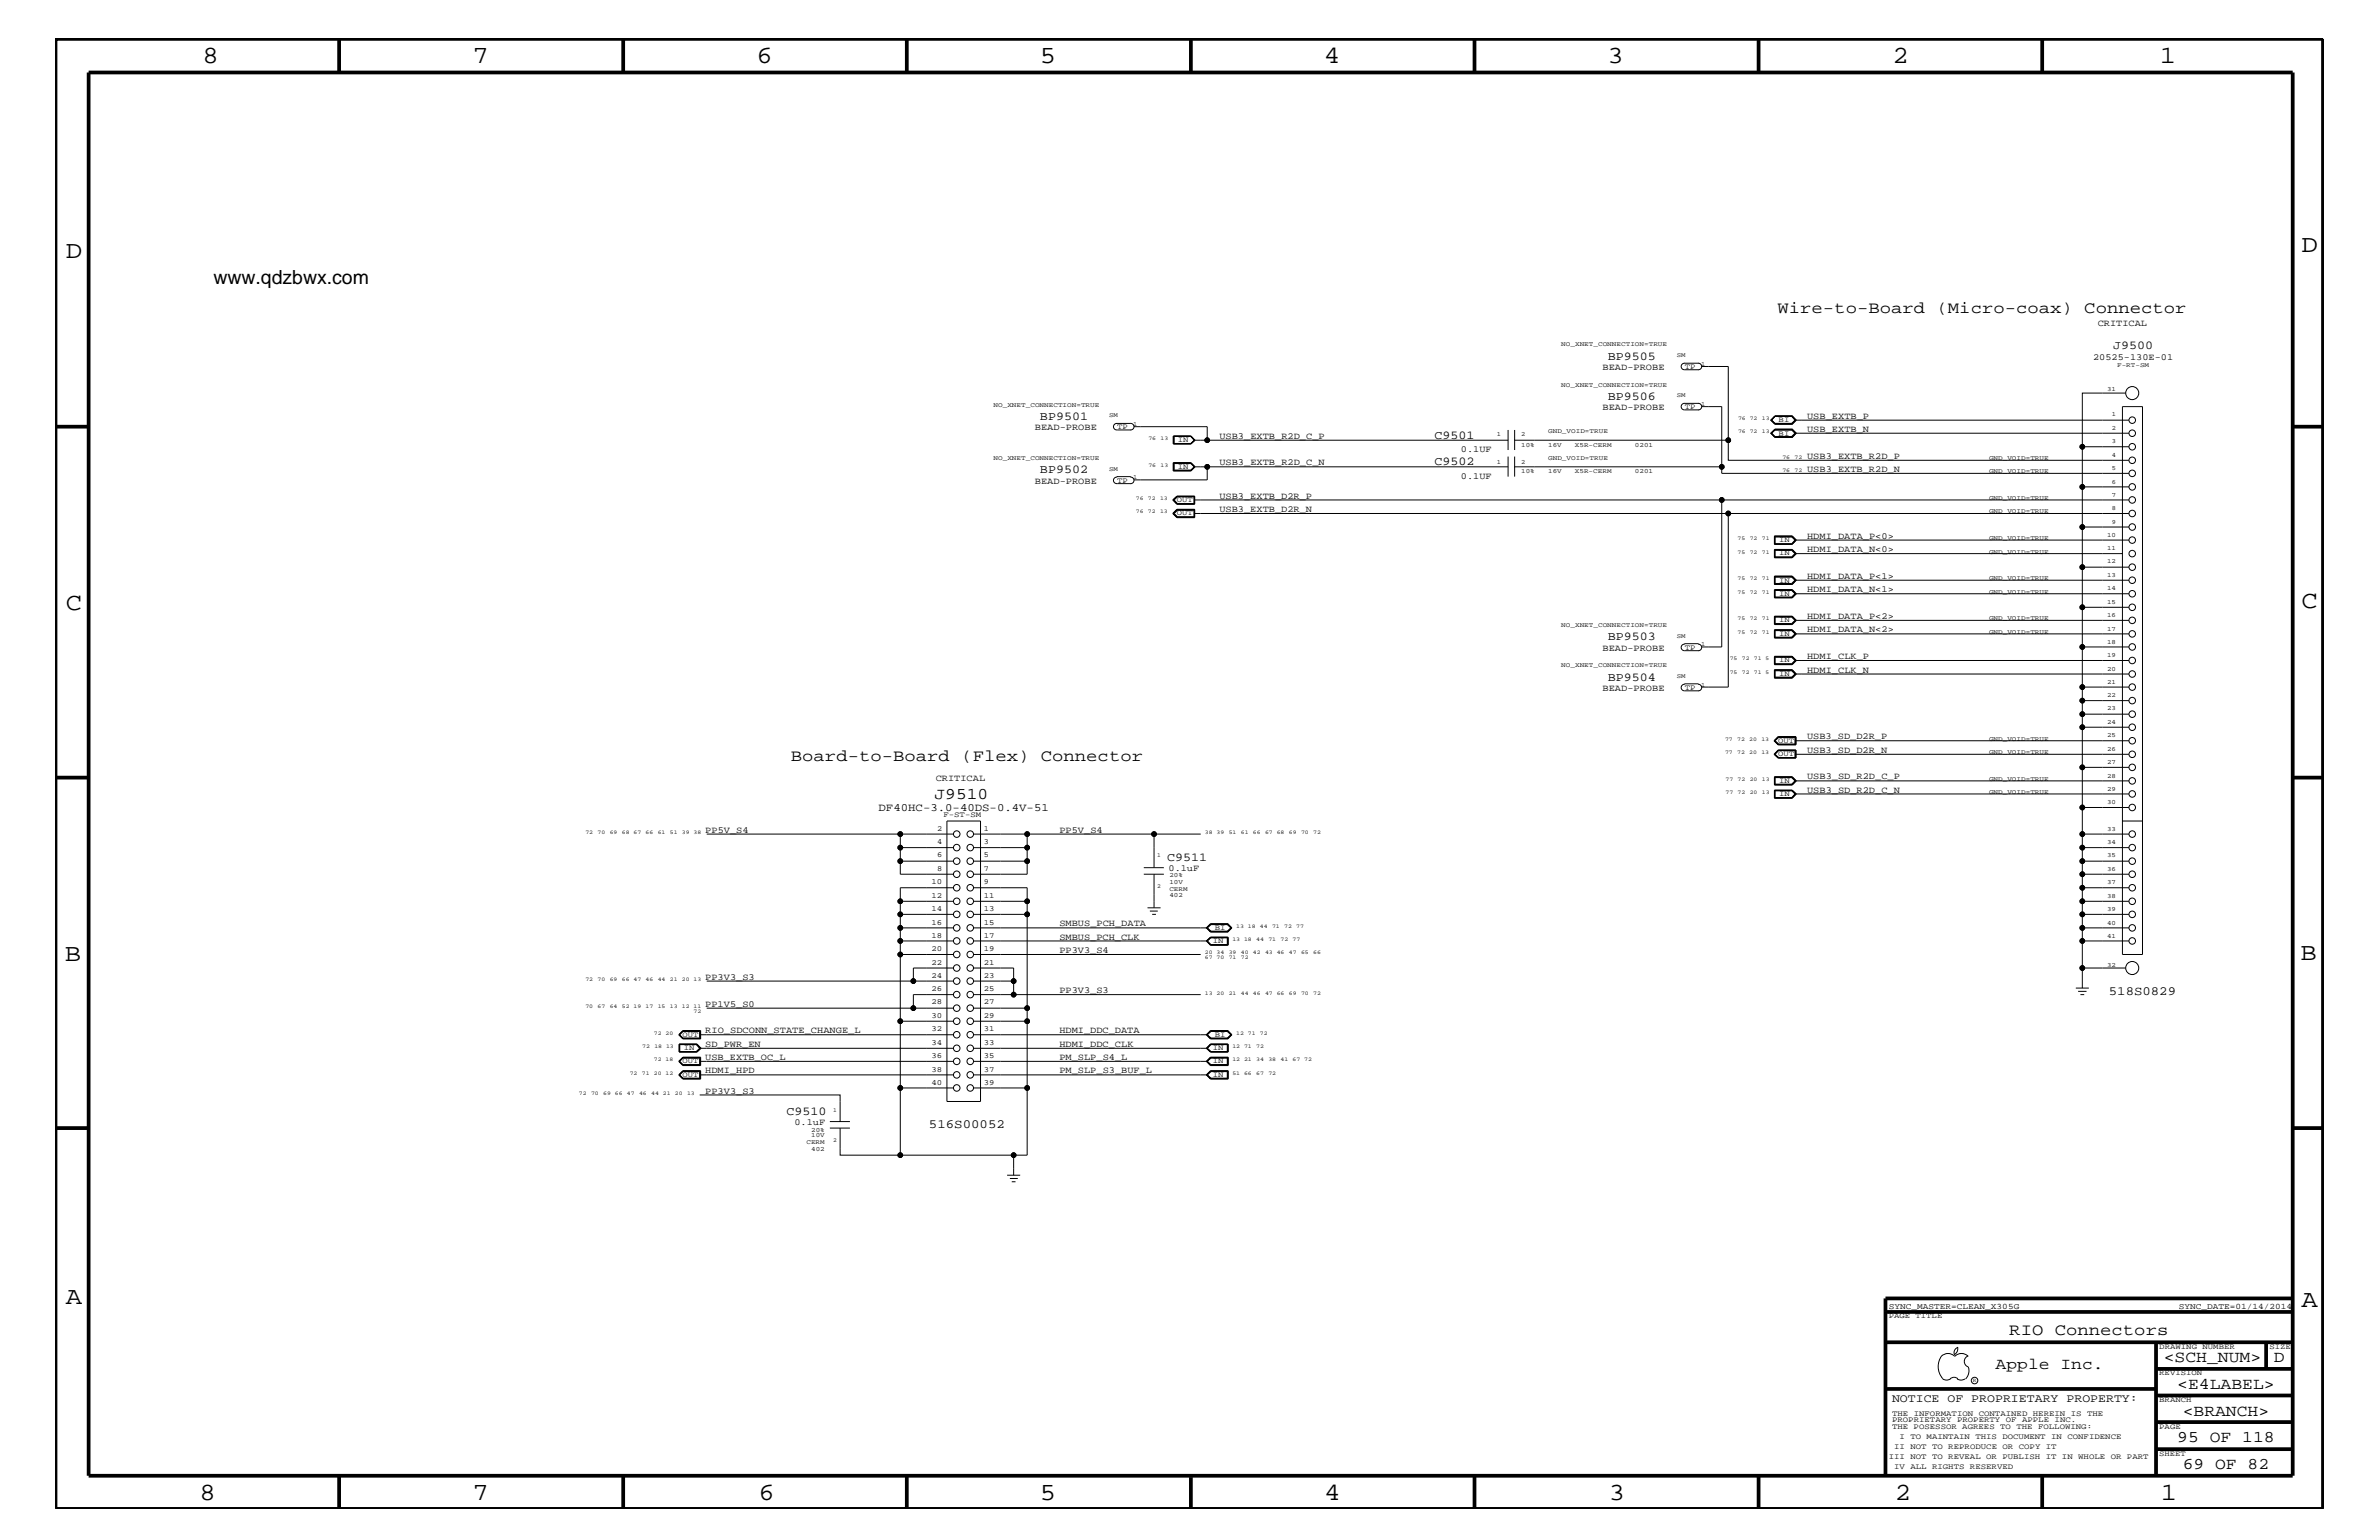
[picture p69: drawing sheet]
<svg xmlns="http://www.w3.org/2000/svg" width="432mm" height="279mm" viewBox="0 0 432 279" stroke-linecap="round" stroke-linejoin="round" font-family="sans-serif">
<defs><g id="words">
<g font-size="4.5">
<text x="36.7" y="11.5">8</text>
<text x="85.8" y="11.5">7</text>
<text x="137.3" y="11.5">6</text>
<text x="188.7" y="11.5">5</text>
<text x="240.3" y="11.5">4</text>
<text x="291.8" y="11.5">3</text>
<text x="343.5" y="11.5">2</text>
<text x="392" y="11.5">1</text>
<text x="11.9" y="46.8">D</text>
<text x="417.7" y="45.7">D</text>
<text x="11.9" y="110.6">C</text>
<text x="417.7" y="110.3">C</text>
<text x="11.8" y="174.3">B</text>
<text x="417.6" y="174.2">B</text>
<text x="11.9" y="236.7">A</text>
<text x="417.7" y="237.1">A</text>
<text x="36.2" y="272.1">8</text>
<text x="85.8" y="272.1">7</text>
<text x="137.7" y="272.1">6</text>
<text x="188.7" y="272.1">5</text>
<text x="240.4" y="272.1">4</text>
<text x="292" y="272.1">3</text>
<text x="343.9" y="272.1">2</text>
<text x="392.2" y="272.1">1</text>
</g>
<text font-size="3.5" x="38.7" y="51.6">www.qdzbwx.com</text>
<g font-size="3">
<text x="322.6" y="56.8">Wire-to-Board (Micro-coax) Connector</text>
<text x="143.6" y="138">Board-to-Board (Flex) Connector</text>
<text x="169.6" y="144.9">J9510</text>
<text x="364.7" y="242.3">RIO Connectors</text>
<text x="362.2" y="248.4">Apple Inc.</text>
<text x="392.7" y="247.1">&lt;SCH_NUM&gt;</text>
<text x="395.2" y="252">&lt;E4LABEL&gt;</text>
<text x="412.7" y="247.1">D</text>
<text x="396.2" y="256.8">&lt;BRANCH&gt;</text>
<text x="395.2" y="261.6">95 OF 118</text>
<text x="396.2" y="266.6">69 OF 82</text>
</g>
<g font-size="2.3">
<text x="382.8" y="180.5">518S0829</text>
<text x="168.6" y="204.7">516S00052</text>
</g>
<g font-size="2.2">
<text x="291.8" y="65.3">BP9505</text>
<text x="383.5" y="63.4">J9500</text>
<text x="188.8" y="76.2">BP9501</text>
<text x="291.8" y="72.6">BP9506</text>
<text x="260.3" y="79.6">C9501</text>
<text x="188.8" y="85.9">BP9502</text>
<text x="260.3" y="84.4">C9502</text>
<text x="291.8" y="116.2">BP9503</text>
<text x="291.8" y="123.5">BP9504</text>
<text x="211.8" y="156.2">C9511</text>
<text x="142.7" y="202.3">C9510</text>
</g>
<text font-size="2.1" x="343.4" y="254.4">NOTICE OF PROPRIETARY PROPERTY:</text>
<text font-size="2" x="159.5" y="147.1">DF40HC-3.0-40DS-0.4V-51</text>
<g font-size="1.7">
<text x="380.7" y="59.2">CRITICAL</text>
<text x="379.9" y="65.3">20525-130E-01</text>
<text x="290.9" y="67.1">BEAD-PROBE</text>
<text x="290.9" y="74.4">BEAD-PROBE</text>
<text x="328" y="76">USB_EXTB_P</text>
<text x="187.8" y="78">BEAD-PROBE</text>
<text x="221.3" y="79.6">USB3_EXTB_R2D_C_P</text>
<text x="265.2" y="82">0.1UF</text>
<text x="328" y="83.3">USB3_EXTB_R2D_P</text>
<text x="328" y="78.3">USB_EXTB_N</text>
<text x="187.8" y="87.7">BEAD-PROBE</text>
<text x="221.3" y="84.4">USB3_EXTB_R2D_C_N</text>
<text x="265.2" y="86.9">0.1UF</text>
<text x="328" y="85.6">USB3_EXTB_R2D_N</text>
<text x="221.3" y="90.5">USB3_EXTB_D2R_P</text>
<text x="221.3" y="92.9">USB3_EXTB_D2R_N</text>
<text x="328" y="100.2">HDMI_DATA_N&lt;0&gt;</text>
<text x="328" y="97.7">HDMI_DATA_P&lt;0&gt;</text>
<text x="328" y="105">HDMI_DATA_P&lt;1&gt;</text>
<text x="328" y="107.5">HDMI_DATA_N&lt;1&gt;</text>
<text x="328" y="112.3">HDMI_DATA_P&lt;2&gt;</text>
<text x="290.9" y="118.1">BEAD-PROBE</text>
<text x="328" y="114.8">HDMI_DATA_N&lt;2&gt;</text>
<text x="328" y="119.6">HDMI_CLK_P</text>
<text x="290.9" y="125.3">BEAD-PROBE</text>
<text x="328" y="122">HDMI_CLK_N</text>
<text x="328" y="134.1">USB3_SD_D2R_P</text>
<text x="328" y="136.6">USB3_SD_D2R_N</text>
<text x="169.8" y="141.7">CRITICAL</text>
<text x="328" y="143.9">USB3_SD_R2D_C_N</text>
<text x="328" y="141.4">USB3_SD_R2D_C_P</text>
<text x="128" y="151.1">PP5V_S4</text>
<text x="192.3" y="151.1">PP5V_S4</text>
<text x="212.1" y="158">0.1uF</text>
<text x="192.3" y="172.9">PP3V3_S4</text>
<text x="192.3" y="168.1">SMBUS_PCH_DATA</text>
<text x="192.3" y="170.5">SMBUS_PCH_CLK</text>
<text x="128" y="177.7">PP3V3_S3</text>
<text x="128" y="182.7">PP1V5_S0</text>
<text x="192.3" y="180.2">PP3V3_S3</text>
<text x="128" y="189.9">SD_PWR_EN</text>
<text x="128" y="187.5">RIO_SDCONN_STATE_CHANGE_L</text>
<text x="192.3" y="189.9">HDMI_DDC_CLK</text>
<text x="192.3" y="187.5">HDMI_DDC_DATA</text>
<text x="128" y="194.8">HDMI_HPD</text>
<text x="128" y="192.3">USB_EXTB_OC_L</text>
<text x="192.3" y="192.3">PM_SLP_S4_L</text>
<text x="192.3" y="194.8">PM_SLP_S3_BUF_L</text>
<text x="128" y="198.4">PP3V3_S3</text>
<text x="144.2" y="204.1">0.1uF</text>
</g>
<g font-size="1.5">
<text x="342.8" y="237.4">SYNC_MASTER=CLEAN_X305G</text>
<text x="395.5" y="237.4">SYNC_DATE=01/14/2014</text>
</g>
<g font-size="1.4">
<text x="305.8" y="67">TP</text>
<text x="202.8" y="77.9">TP</text>
<text x="305.8" y="74.3">TP</text>
<text x="322.8" y="76.6">BI</text>
<text x="213.8" y="80.2">IN</text>
<text x="322.8" y="79">BI</text>
<text x="202.8" y="87.6">TP</text>
<text x="213.8" y="85">IN</text>
<text x="213.6" y="91.1">OUT</text>
<text x="213.6" y="93.5">OUT</text>
<text x="322.9" y="100.8">IN</text>
<text x="322.9" y="98.4">IN</text>
<text x="322.9" y="105.7">IN</text>
<text x="322.9" y="108.1">IN</text>
<text x="322.9" y="112.9">IN</text>
<text x="305.8" y="117.9">TP</text>
<text x="322.9" y="115.3">IN</text>
<text x="305.8" y="125.2">TP</text>
<text x="322.9" y="122.6">IN</text>
<text x="322.9" y="120.2">IN</text>
<text x="322.7" y="134.7">OUT</text>
<text x="322.7" y="137.2">OUT</text>
<text x="322.9" y="142">IN</text>
<text x="171.2" y="148.2">F-ST-SM</text>
<text x="322.9" y="144.5">IN</text>
<text x="170.1" y="155.6">6</text>
<text x="170.1" y="153.2">4</text>
<text x="170.1" y="150.7">2</text>
<text x="178.6" y="155.6">5</text>
<text x="178.6" y="153.2">3</text>
<text x="178.6" y="150.7">1</text>
<text x="169.1" y="160.5">10</text>
<text x="170.1" y="158">8</text>
<text x="178.6" y="158">7</text>
<text x="178.6" y="160.5">9</text>
<text x="169.1" y="167.8">16</text>
<text x="169.1" y="165.3">14</text>
<text x="169.1" y="162.8">12</text>
<text x="178.6" y="167.8">15</text>
<text x="178.6" y="165.3">13</text>
<text x="178.6" y="162.8">11</text>
<text x="169.1" y="172.6">20</text>
<text x="169.1" y="170.1">18</text>
<text x="178.6" y="170.1">17</text>
<text x="178.6" y="172.6">19</text>
<text x="220.1" y="171.1">IN</text>
<text x="220.5" y="168.7">BI</text>
<text x="169.1" y="179.9">26</text>
<text x="169.1" y="177.4">24</text>
<text x="169.1" y="175">22</text>
<text x="178.6" y="179.9">25</text>
<text x="178.6" y="177.4">23</text>
<text x="178.6" y="175">21</text>
<text x="169.1" y="184.7">30</text>
<text x="169.1" y="182.2">28</text>
<text x="178.6" y="182.2">27</text>
<text x="178.6" y="184.7">29</text>
<text x="123.9" y="188.1">OUT</text>
<text x="124.1" y="190.5">IN</text>
<text x="169.1" y="192">36</text>
<text x="169.1" y="189.5">34</text>
<text x="169.1" y="187.1">32</text>
<text x="178.6" y="192">35</text>
<text x="178.6" y="189.5">33</text>
<text x="178.6" y="187.1">31</text>
<text x="220.1" y="190.5">IN</text>
<text x="220.5" y="188.1">BI</text>
<text x="123.9" y="192.9">OUT</text>
<text x="123.9" y="195.4">OUT</text>
<text x="169.1" y="196.8">40</text>
<text x="169.1" y="194.4">38</text>
<text x="178.6" y="194.4">37</text>
<text x="178.6" y="196.8">39</text>
<text x="220.1" y="192.9">IN</text>
<text x="220.1" y="195.4">IN</text>
<text x="342.8" y="239.2">PAGE TITLE</text>
<text x="391.9" y="244.7">DRAWING NUMBER</text>
<text x="411.9" y="244.7">SIZE</text>
<text x="391.9" y="249.5">REVISION</text>
<text x="343.4" y="256.8">THE INFORMATION CONTAINED HEREIN IS THE</text>
<text x="391.9" y="254.4">BRANCH</text>
<text x="343.4" y="258">PROPRIETARY PROPERTY OF APPLE INC.</text>
<text x="343.4" y="259.3">THE POSESSOR AGREES TO THE FOLLOWING:</text>
<text x="343.8" y="262.9">II NOT TO REPRODUCE OR COPY IT</text>
<text x="344.8" y="261.1">I TO MAINTAIN THIS DOCUMENT IN CONFIDENCE</text>
<text x="391.9" y="259.3">PAGE</text>
<text x="342.8" y="264.7">III NOT TO REVEAL OR PUBLISH IT IN WHOLE OR PART</text>
<text x="343.8" y="266.6">IV ALL RIGHTS RESERVED</text>
<text x="391.9" y="264.1">SHEET</text>
</g>
<g font-size="1.2">
<text x="283.4" y="62.9">NO_XNET_CONNECTION=TRUE</text>
<text x="304.3" y="64.8">SM</text>
<text x="283.4" y="70.1">NO_XNET_CONNECTION=TRUE</text>
<text x="308.8" y="66.4">1</text>
<text x="382.4" y="71">31</text>
<text x="384.3" y="66.7">F-RT-SM</text>
<text x="180.3" y="73.8">NO_XNET_CONNECTION=TRUE</text>
<text x="201.3" y="75.7">SM</text>
<text x="205.7" y="77.3">1</text>
<text x="304.3" y="72.1">SM</text>
<text x="308.8" y="73.7">1</text>
<text x="383.3" y="75.6">1</text>
<text x="180.3" y="83.5">NO_XNET_CONNECTION=TRUE</text>
<text x="271.7" y="79.2">1</text>
<text x="276.1" y="79.2">2</text>
<text x="276.1" y="81.1">10%</text>
<text x="281" y="81.1">16V</text>
<text x="281" y="78.6">GND_VOID=TRUE</text>
<text x="281" y="83.5">GND_VOID=TRUE</text>
<text x="285.8" y="81.1">X5R-CERM</text>
<text x="296.8" y="81.1">0201</text>
<text x="361" y="83.5">GND_VOID=TRUE</text>
<text x="383.3" y="82.8">4</text>
<text x="383.3" y="80.5">3</text>
<text x="383.3" y="78">2</text>
<text x="201.3" y="85.4">SM</text>
<text x="205.7" y="87">1</text>
<text x="271.7" y="84.1">1</text>
<text x="276.1" y="84.1">2</text>
<text x="276.1" y="85.9">10%</text>
<text x="281" y="85.9">16V</text>
<text x="285.8" y="85.9">X5R-CERM</text>
<text x="296.8" y="85.9">0201</text>
<text x="361" y="85.9">GND_VOID=TRUE</text>
<text x="383.3" y="87.7">6</text>
<text x="383.3" y="85.3">5</text>
<text x="361" y="93.2">GND_VOID=TRUE</text>
<text x="361" y="90.7">GND_VOID=TRUE</text>
<text x="383.3" y="95">9</text>
<text x="383.3" y="92.6">8</text>
<text x="383.3" y="90.1">7</text>
<text x="361" y="98">GND_VOID=TRUE</text>
<text x="361" y="100.4">GND_VOID=TRUE</text>
<text x="382.4" y="99.9">11</text>
<text x="382.4" y="97.4">10</text>
<text x="361" y="107.7">GND_VOID=TRUE</text>
<text x="361" y="105.3">GND_VOID=TRUE</text>
<text x="382.4" y="107.1">14</text>
<text x="382.4" y="104.7">13</text>
<text x="382.4" y="102.2">12</text>
<text x="283.4" y="113.7">NO_XNET_CONNECTION=TRUE</text>
<text x="361" y="112.6">GND_VOID=TRUE</text>
<text x="382.4" y="112">16</text>
<text x="382.4" y="109.5">15</text>
<text x="304.3" y="115.7">SM</text>
<text x="308.8" y="117.3">1</text>
<text x="361" y="115">GND_VOID=TRUE</text>
<text x="382.4" y="119.2">19</text>
<text x="382.4" y="116.8">18</text>
<text x="382.4" y="114.4">17</text>
<text x="283.4" y="121">NO_XNET_CONNECTION=TRUE</text>
<text x="304.3" y="123">SM</text>
<text x="308.8" y="124.6">1</text>
<text x="382.4" y="124.1">21</text>
<text x="382.4" y="121.7">20</text>
<text x="382.4" y="131.3">24</text>
<text x="382.4" y="128.9">23</text>
<text x="382.4" y="126.5">22</text>
<text x="361" y="134.4">GND_VOID=TRUE</text>
<text x="361" y="136.8">GND_VOID=TRUE</text>
<text x="382.4" y="136.2">26</text>
<text x="382.4" y="133.8">25</text>
<text x="361" y="141.7">GND_VOID=TRUE</text>
<text x="382.4" y="143.5">29</text>
<text x="382.4" y="141.1">28</text>
<text x="382.4" y="138.6">27</text>
<text x="361" y="144">GND_VOID=TRUE</text>
<text x="382.4" y="145.9">30</text>
<text x="382.4" y="155.6">35</text>
<text x="382.4" y="153.2">34</text>
<text x="382.4" y="150.7">33</text>
<text x="212.3" y="159.2">20%</text>
<text x="212.3" y="160.3">10V</text>
<text x="212.3" y="161.6">CERM</text>
<text x="382.4" y="160.5">37</text>
<text x="382.4" y="158">36</text>
<text x="212.3" y="162.8">402</text>
<text x="382.4" y="167.8">40</text>
<text x="382.4" y="165.3">39</text>
<text x="382.4" y="162.8">38</text>
<text x="382.4" y="170.1">41</text>
<text x="382.4" y="175.4">32</text>
<text x="146.4" y="207.6">CERM</text>
<text x="147.2" y="208.8">402</text>
<text x="147.2" y="206.4">10V</text>
<text x="147.2" y="205.3">20%</text>
</g>
<g font-size="1.1">
<text x="210.1" y="155.6">1</text>
<text x="210.1" y="161.1">2</text>
<text x="151.2" y="201.7">1</text>
<text x="151.2" y="207.1">2</text>
</g>
<g font-size="1">
<text x="315.5" y="76.2">76 72</text>
<text x="319.8" y="76.2">13</text>
<text x="208.4" y="79.9">76</text>
<text x="210.6" y="79.9">13</text>
<text x="315.5" y="78.6">76 72</text>
<text x="319.8" y="78.6">13</text>
<text x="323.5" y="83.3">76</text>
<text x="325.7" y="83.3">72</text>
<text x="208.4" y="84.7">76</text>
<text x="210.6" y="84.7">13</text>
<text x="323.5" y="85.6">76</text>
<text x="325.7" y="85.6">72</text>
<text x="206.2" y="90.7">76</text>
<text x="206.2" y="93.2">76</text>
<text x="208.4" y="90.7">72</text>
<text x="208.4" y="93.2">72</text>
<text x="210.6" y="90.7">13</text>
<text x="210.6" y="93.2">13</text>
<text x="315.4" y="100.4">75</text>
<text x="315.4" y="98">75</text>
<text x="317.6" y="100.4">72</text>
<text x="317.6" y="98">72</text>
<text x="319.8" y="100.4">71</text>
<text x="319.8" y="98">71</text>
<text x="315.4" y="105.3">75</text>
<text x="315.4" y="107.7">75</text>
<text x="317.6" y="105.3">72</text>
<text x="317.6" y="107.7">72</text>
<text x="319.8" y="105.3">71</text>
<text x="319.8" y="107.7">71</text>
<text x="315.4" y="112.6">75</text>
<text x="317.6" y="112.6">72</text>
<text x="319.8" y="112.6">71</text>
<text x="313.9" y="119.8">75</text>
<text x="315.4" y="115">75</text>
<text x="316.1" y="119.8">72</text>
<text x="317.6" y="115">72</text>
<text x="318.3" y="119.8">71 5</text>
<text x="319.8" y="115">71</text>
<text x="313.9" y="122.3">75</text>
<text x="316.1" y="122.3">72</text>
<text x="318.3" y="122.3">71 5</text>
<text x="313.1" y="134.4">77</text>
<text x="313.1" y="136.8">77</text>
<text x="315.3" y="134.4">72</text>
<text x="315.3" y="136.8">72</text>
<text x="317.5" y="134.4">20</text>
<text x="317.5" y="136.8">20</text>
<text x="319.7" y="134.4">13</text>
<text x="319.7" y="136.8">13</text>
<text x="313.2" y="141.7">77</text>
<text x="315.4" y="141.7">72</text>
<text x="317.6" y="141.7">20</text>
<text x="319.8" y="141.7">13</text>
<text x="313.2" y="144">77</text>
<text x="315.4" y="144">72</text>
<text x="317.6" y="144">20</text>
<text x="319.8" y="144">13</text>
<text x="106.3" y="151.3">72</text>
<text x="108.5" y="151.3">70</text>
<text x="110.7" y="151.3">69</text>
<text x="112.9" y="151.3">68 67</text>
<text x="117.2" y="151.3">66</text>
<text x="119.4" y="151.3">61</text>
<text x="121.6" y="151.3">51</text>
<text x="123.8" y="151.3">39 38</text>
<text x="218.7" y="151.3">38 39</text>
<text x="223" y="151.3">51</text>
<text x="225.2" y="151.3">61</text>
<text x="227.4" y="151.3">66</text>
<text x="229.6" y="151.3">67 68</text>
<text x="233.9" y="151.3">69</text>
<text x="236.1" y="151.3">70</text>
<text x="238.3" y="151.3">72</text>
<text x="218.7" y="173.2">20 34</text>
<text x="223" y="173.2">39</text>
<text x="223.7" y="170.7">13 18</text>
<text x="224.4" y="168.3">13 18</text>
<text x="225.2" y="173.2">40</text>
<text x="227.4" y="173.2">42</text>
<text x="228" y="170.7">44</text>
<text x="228.7" y="168.3">44</text>
<text x="229.6" y="173.2">43 46</text>
<text x="230.2" y="170.7">71</text>
<text x="230.9" y="168.3">71</text>
<text x="232.4" y="170.7">72</text>
<text x="233.1" y="168.3">72</text>
<text x="233.9" y="173.2">47</text>
<text x="234.6" y="170.7">77</text>
<text x="235.3" y="168.3">77</text>
<text x="236.1" y="173.2">65</text>
<text x="238.3" y="173.2">66</text>
<text x="106.3" y="178">72</text>
<text x="108.5" y="178">70</text>
<text x="110.7" y="178">69</text>
<text x="112.9" y="178">66 47</text>
<text x="117.2" y="178">46</text>
<text x="119.4" y="178">44</text>
<text x="121.6" y="178">21</text>
<text x="123.8" y="178">20 13</text>
<text x="218.7" y="174">67 70</text>
<text x="223" y="174">71</text>
<text x="225.2" y="174">72</text>
<text x="106.3" y="182.9">70</text>
<text x="108.5" y="182.9">67</text>
<text x="110.7" y="182.9">64</text>
<text x="112.9" y="182.9">52 19</text>
<text x="117.2" y="182.9">17</text>
<text x="119.4" y="182.9">15</text>
<text x="121.6" y="182.9">13</text>
<text x="123.8" y="182.9">12 11</text>
<text x="125.9" y="183.8">72</text>
<text x="218.7" y="180.5">13 20</text>
<text x="223" y="180.5">21</text>
<text x="225.2" y="180.5">44</text>
<text x="227.4" y="180.5">46</text>
<text x="229.6" y="180.5">47 66</text>
<text x="233.9" y="180.5">69</text>
<text x="236.1" y="180.5">70</text>
<text x="238.3" y="180.5">72</text>
<text x="116.6" y="190.2">72</text>
<text x="118.7" y="187.7">72 20</text>
<text x="118.8" y="190.2">18 13</text>
<text x="223.7" y="190.2">12 71</text>
<text x="224.4" y="187.7">12 71</text>
<text x="228" y="190.2">72</text>
<text x="228.7" y="187.7">72</text>
<text x="114.3" y="195">72</text>
<text x="116.5" y="195">71</text>
<text x="118.7" y="192.6">72 18</text>
<text x="118.7" y="195">20 12</text>
<text x="223.7" y="192.6">12 21</text>
<text x="223.7" y="195">51 66</text>
<text x="228" y="192.6">34</text>
<text x="228" y="195">67</text>
<text x="230.2" y="192.6">38</text>
<text x="230.2" y="195">72</text>
<text x="232.4" y="192.6">41</text>
<text x="234.6" y="192.6">67 72</text>
<text x="105.1" y="198.7">72</text>
<text x="107.3" y="198.7">70</text>
<text x="109.5" y="198.7">69 66</text>
<text x="113.8" y="198.7">47</text>
<text x="116" y="198.7">46</text>
<text x="118.2" y="198.7">44 21</text>
<text x="122.5" y="198.7">20</text>
<text x="124.7" y="198.7">13</text>
<text x="358.1" y="250.7">R</text>
</g>
</g></defs>
<g fill="none" stroke="#000" stroke-width=".18">
<path d="M202.7 76.8h2.5M202.8 76.8a.59 .59 0 0 0-.7 .6 .59 .59 0 0 0 .7 .6h2.4M205.2 76.8a.59 .59 0 0 1 .6 .6 .59 .59 0 0 1-.6 .6M205.8 77.4h13.3v2.5h54.6M213 79.2h3.2l.5 .7M213 79.1v1.4M216.2 79.1h-3.3v1.4h3.3M216.2 79.1l.7 .8-.7 .6M216.2 79.1l.6 .8M216.7 79.9l-.5 .6M216.7 79.9h2.4M216.8 79.9l-.6 .6"/>
<path d="M216.8 79.9l-.6-.7h-3.1v1.3M273.7 78v3.6M274.9 79.9h38.8M274.9 78v3.6M305.7 65.9h2.6M305.7 73.2h2.6M305.8 65.9a.59 .59 0 0 0-.7 .6 .59 .59 0 0 0 .7 .6M305.8 73.2a.59 .59 0 0 0-.7 .6 .59 .59 0 0 0 .7 .6M305.8 67.1h2.5M305.8 74.4h2.5M308.2 65.9a.59 .59 0 0 1 .7 .6 .59 .59 0 0 1-.7 .6M308.2 73.2a.59 .59 0 0 1 .7 .6 .59 .59 0 0 1-.7 .6"/>
<path d="M308.9 66.5h4.8v17h72.7M308.9 73.8h3.6v12.1h73.9M321.4 76.2l.8-.7h3.1l.8 .7-.8 .8h-3.1zM321.5 78.6l.7-.6h3.1l.6 .6-.6 .7h-3.1zM322.2 77.8h3.1l.8 .8-.8 .8h-3.1l-.8-.8zM322.2 75.6h3l.6 .6h60.6M322.2 78h3l.6 .6h60.6M322.2 77.9h3.1l.7 .7-.7 .8h-3.1l-.7-.8zM322.2 75.6h3.1l.6 .6-.6 .6h-3.1M322.2 75.5h3.1l.7 .7-.7 .7h-3.1l-.7-.7zM322.2 75.6l-.7 .6 .7 .6M322.2 75.6l-.6 .6 .6 .6"/>
<path d="M322.2 78l-.6 .6 .6 .6h3l.6-.6M325.8 76.2l-.6 .6h-3M385.2 73.8h3.7v99.4h-3.7zM385.8 71.3h-7.8v9.8M202.7 86.5h2.5M202.8 86.6a.59 .59 0 0 0-.7 .6 .59 .59 0 0 0 .7 .5h2.4M205.2 86.6a.59 .59 0 0 1 .6 .6 .59 .59 0 0 1-.6 .5M212.9 83.9h3.3l.7 .8-.7 .8h-3.3zM213 80.5h3.2M213 84h3.2l.6 .7-.6 .7h-3.2zM213.1 84.1h3.1l.5 .6-.5 .6h-3.1zM213.6 90l-.7 .7 .7 .8"/>
<path d="M213.6 92.4h3.2v1.5h-3.2l-.7-.7zM213.6 90h3.2v1.5h-3.2M213.7 90.1h3v1.3h-3M213.7 90.1l-.6 .6 .6 .7M213.7 90.1l-.7 .6 .7 .7M213.7 92.5l-.7 .7 .7 .6M216.7 84.7h2.4M216.7 90.7h95.8M216.7 93.2h169.7M216.7 92.6h-3l-.6 .6 .6 .6h3M216.7 92.5v1.3M216.8 92.5h-3.2l-.7 .7 .7 .6h3.2"/>
<path d="M273.7 84.7h-54.6v2.4h-13.3M273.7 82.8v3.7M274.9 84.7h37.6M274.9 82.8v3.7M313.7 93.2v31.5h-4.8M322.1 99.8h3.2M322.1 97.3h3.2l.7 .7-.7 .7M322.1 97.2h3.2l.8 .8-.8 .7h-3.2zM322.1 99.7h3.2l.8 .7-.8 .8h-3.2zM322.2 97.4h3.1l.6 .6-.6 .7h-3.1zM322.2 99.8v1.3M322.2 99.9h3l.6 .5"/>
<path d="M325.2 97.4l.6 .6M325.3 99.8l.7 .6-.7 .7M325.3 99.8l.6 .6-.6 .7M325.8 98h60.6M325.8 98l-.6 .7M386.4 95.6h-8.4v7.3M386.4 88.3h-8.4v7.3M386.4 81.1h-8.4v7.2M386.4 90.7h-73.9v26.7h-3.6M305.7 116.8h2.6M305.8 116.9a.59 .59 0 0 0-.7 .6 .59 .59 0 0 0 .7 .5M305.8 118.1h2.5"/>
<path d="M308.2 116.9a.59 .59 0 0 1 .7 .6 .59 .59 0 0 1-.7 .5M322.1 104.5h3.2l.8 .8-.8 .7h-3.2zM322.1 104.6h3.2l.7 .7-.7 .7M322.1 107h3.2M322.1 111.9h3.2M322.1 114.3h3.2M322.1 119.2h3.2M322.1 107h3.2l.8 .7-.8 .8h-3.2zM322.1 111.8h3.2l.8 .8-.8 .7h-3.2zM322.1 114.2h3.2l.8 .8-.8 .8h-3.2zM322.1 119.1h3.2l.8 .7-.8 .8h-3.2zM322.1 108.4h3.2"/>
<path d="M322.1 101.1h3.2M322.1 113.2h3.2M322.1 115.7h3.2M322.2 104.7h3.1l.6 .6-.6 .6h-3.1zM322.2 107v1.4M322.2 111.9v1.3M322.2 114.3v1.4M322.2 119.2v1.3M322.2 107.1h3l.6 .6M322.2 112h3l.6 .6M322.2 114.4h3l.6 .6M322.2 119.2h3l.6 .6"/>
<path d="M325.2 104.7l.6 .6M325.3 107l.7 .7-.7 .7M325.3 111.9l.7 .7-.7 .6M325.3 114.3l.7 .7-.7 .7M325.3 119.2l.7 .6-.7 .7M325.3 107l.6 .7-.6 .7M325.3 111.9l.6 .7-.6 .6M325.3 114.3l.6 .7-.6 .7M325.3 119.2l.6 .6-.6 .7M325.8 105.3h60.6M325.8 107.7h60.6M325.8 100.4h59.4"/>
<path d="M325.8 119.8h60.6M325.8 112.6h60.6M325.8 115h60.6M325.8 105.3l-.6 .6h-3M325.8 107.7l-.6 .6h-3M325.8 100.4l-.6 .6h-3M325.8 112.6l-.6 .5h-3M325.8 115l-.6 .6h-3M325.8 119.8l-.6 .6h-3M386.4 117.4h-8.4v7.3M386.4 110.2h-8.4v7.2M386.4 102.9h-8.4v7.3"/>
<path d="M305.7 124.1h2.6M305.8 124.2a.59 .59 0 0 0-.7 .5 .59 .59 0 0 0 .7 .6M305.8 125.3h2.5M308.2 124.2a.59 .59 0 0 1 .7 .5 .59 .59 0 0 1-.7 .6M322.1 121.5h3.2l.8 .8-.8 .7h-3.2zM322.1 120.5h3.2M322.2 134.4l.6-.6h3v1.2h-3zM322.2 136.8l.6 .6M322.2 134.4l.5 .7M322.2 121.6h3.1l.6 .7-.6 .6h-3.1zM322.2 121.7h3l.6 .6M322.7 133.6h3.3v1.6h-3.3l-.7-.8z"/>
<path d="M322.7 136.1l-.7 .7 .7 .7M322.7 135.1h3.3M322.7 136.1h3.3v1.4h-3.3M322.7 133.7h3.3M322.7 136.2h3.2v1.2h-3.2l-.5-.6zM322.7 133.7l-.5 .7M322.7 133.7l-.6 .7 .6 .7M322.7 136.1l-.6 .7 .6 .7M322.8 136.2l-.6 .6M325.3 121.5l.7 .8-.7 .7h-3.2M325.8 122.3h60.6M325.8 136.8h60.6"/>
<path d="M325.8 134.4h60.6M325.8 136.2v1.2M325.8 122.3l-.6 .6M325.9 133.7v1.4M386.4 139.2h-8.4v7.3M386.4 131.9h-8.4v7.3M386.4 129.6h-8.4v2.3M386.4 127.1h-8.4v2.5M386.4 124.7h-8.4v2.4M128.3 151.3h44.8M163.4 156.2v2.4h9.7M163.4 151.3v2.5"/>
<path d="M171.9 149h6.1v50.8h-6.1zM173.1 153.8h-9.7v2.4h9.7M176.7 156.2h9.7v2.4h-9.7M176.7 153.8h9.7M176.7 151.3h32.8M186.4 151.3v4.9M207.6 157.4h3.6M207.6 158.6h3.6M209.5 158.6v6.1M217.9 151.3h-8.4v6.1M322.1 141h3.2M322.1 140.9h3.2l.8 .8-.8 .7h-3.2z"/>
<path d="M322.1 142.4h3.2M322.2 141v1.4M322.2 143.5h3.1l.6 .5-.6 .7h-3.1zM322.2 141.1h3l.6 .6M325.2 143.5l.6 .5M325.3 143.4l.8 .6-.8 .8M325.3 141l.7 .7-.7 .7M325.3 143.4l.7 .6-.7 .8M325.3 141l.6 .7-.6 .7M325.3 143.4h-3.2v1.4h3.2M325.8 141.7h60.6M325.8 144h60.6"/>
<path d="M325.8 141.7l-.6 .6h-3M325.8 144l-.6 .7M378 153.8v2.4M378 158.6v2.5M385.2 149h3.7M386.4 156.2h-8.4v2.4h8.4M386.4 151.3h-8.4v2.5h8.4M386.4 146.5h-8.4v4.8M128.3 178h44.8M163.4 170.7h9.7M163.4 168.3h9.7M163.4 165.9h9.7"/>
<path d="M163.4 163.5h9.7M163.4 173.2h9.7M173.1 161.1h-9.7v24.2M173.1 175.6h-7.3v2.4M176.7 170.7h42.4M176.7 168.3h42.4M176.7 165.9h9.7M176.7 163.5h9.7M176.7 161.1h9.7v21.8M176.7 173.2h41.2M176.7 175.6h7.3v4.9M176.7 178h7.3"/>
<path d="M208.3 164.7h2.4M208.7 165.3h1.4M209.1 165.9h.7M218.9 168.3l.8-.7h3.1l.8 .7-.8 .8h-3.1zM219.1 170.7l.7 .7M219.1 170.7l.6 .7h3.1M219.7 167.7h3.1l.7 .6-.7 .7h-3.1M219.7 167.7h3.1l.6 .6-.6 .6h-3l-.7-.6 .7-.5h3l.6 .5-.6 .7h-3.1M219.7 167.7l-.7 .6 .7 .7M219.7 167.7l-.6 .6 .6 .7M219.7 170h3.2v1.5h-3.2M219.7 170l-.7 .7 .7 .8"/>
<path d="M219.7 170l-.8 .7 .8 .8M219.8 170.1l-.7 .6M222.8 170.1v1.3M222.8 170.1h-3.1l-.6 .6M222.8 170v1.5M376.8 179.3h2.3M377.2 179.9h1.5M378 163.5v2.4M378 168.3v2.4M378 175.6v3.7M386.4 170.7h-8.4v4.9h7.8M386.4 165.9h-8.4v2.4h8.4"/>
<path d="M386.4 161.1h-8.4v2.4h8.4M123.2 187.7l.8-.7h3.2v1.5h-3.2zM123.2 192.6l.8-.8h3.2v1.5h-3.2zM123.2 195l.8-.7h3.2v1.5h-3.2zM123.3 187.7l.7-.6h3.1v1.3h-3.1zM123.3 195l.7-.7h3.1v1.4h-3.1zM123.4 187.7l.6-.6h3v1.2h-3zM123.4 195l.6-.6h3v1.2h-3zM123.4 189.5h3l.7 .7-.7 .6M123.4 189.5v1.3h3M123.4 192.6l.6-.6h3v1.2h-3zM123.4 189.5h3l.6 .7"/>
<path d="M124 191.9h3.1v1.3h-3.1l-.7-.6zM126.5 189.4h-3.2v1.5h3.2M126.5 189.4l.8 .8-.8 .7M126.5 189.4l.7 .8-.7 .7M127 198.7h25.5v4.8M127 195h46.1M127 192.6h46.1M127 187.7h46.1M127 190.2h46.1M127 190.2l-.6 .6M128.3 182.9h37.5M163.4 197.4v12.2"/>
<path d="M173.1 185.3h-9.7v12.1h9.7M173.1 180.5h-7.3v2.4h7.3M176.7 182.9h9.7v2.4h-9.7M176.7 180.5h41.2M176.7 195h42.4M176.7 197.4h9.7M176.7 192.6h42.4M176.7 187.7h42.4M176.7 190.2h42.4M186.4 185.3v24.3h-2.4M218.9 187.7l.8-.7h3.1l.8 .7-.8 .8h-3.1zM218.9 192.6l.8-.8h3.2v1.5h-3.2z"/>
<path d="M218.9 195l.8-.7h3.2v1.5h-3.2zM219.1 190.2l.7 .6M219.1 190.2l.6 .6h3.1M219.1 192.6l.6 .6M219.1 195l.6 .7M219.1 192.6l.7-.6h3v1.2h-3zM219.1 195l.7-.6h3v1.2h-3zM219.7 187.1h3.1l.7 .6-.7 .7h-3.1M219.7 187.1h3.1l.6 .6-.6 .6h-3l-.7-.6 .7-.6h3l.6 .6-.6 .7h-3.1M219.7 187.1l-.7 .6 .7 .7M219.7 187.1l-.6 .6 .6 .7M219.7 189.4h3.2v1.5h-3.2"/>
<path d="M219.7 191.9h3.1v1.3h-3.1M219.7 194.3h3.1v1.4h-3.1M219.7 191.9l-.6 .7M219.7 194.3l-.6 .7M219.7 189.4l-.7 .8 .7 .7M219.7 191.9l-.7 .7 .7 .6M219.7 194.3l-.7 .7 .7 .7M219.7 189.4l-.8 .8 .8 .7M219.8 189.5l-.7 .7M222.8 189.5v1.3M222.8 189.5h-3.1l-.6 .7M222.8 189.4v1.5"/>
<path d="M377.6 180.5h.7M150.6 204.7h3.7M150.6 203.5h3.7M152.5 204.7v4.9h10.9M163.4 209.6h20.6v3.6M182.8 213.2h2.4M183.3 213.8h1.4M183.6 214.4h.7M352.3 246.1a1.72 1.72 0 0 1 2.5 0 1.69 1.69 0 0 1 2.4 0M352.4 246a3.2 3.2 0 0 0 .4 4.3l.8 .1 .4-.2M354 250.2l.7-.3 .7 .3M355.2 250.2l.7 .2 .7-.2"/>
<path d="M355.3 244.4v.3a1.18 1.18 0 0 1-.6 1.1M355.4 244.4a.99 .99 0 0 0-.6 1.4M357.2 246a1.04 1.04 0 0 0-.7 1 1.04 1.04 0 0 0 .7 1M357.3 248l.1 .7a2.11 2.11 0 0 1-.6 1.5"/>
<circle cx="219.1" cy="79.9" r=".42"/>
<circle cx="313.7" cy="79.9" r=".42"/>
<circle cx="387" cy="71.3" r="1.19"/>
<circle cx="387" cy="76.2" r=".59"/>
<circle cx="387" cy="78.6" r=".59"/>
<circle cx="219.1" cy="84.7" r=".42"/>
<circle cx="312.5" cy="90.7" r=".42"/>
<circle cx="312.5" cy="84.7" r=".42"/>
<circle cx="313.7" cy="93.2" r=".42"/>
<circle cx="378" cy="95.6" r=".42"/>
<circle cx="378" cy="81.1" r=".42"/>
<circle cx="378" cy="88.3" r=".42"/>
<circle cx="387" cy="93.2" r=".59"/>
<circle cx="387" cy="95.6" r=".59"/>
<circle cx="387" cy="85.9" r=".59"/>
<circle cx="387" cy="81.1" r=".59"/>
<circle cx="387" cy="88.3" r=".59"/>
<circle cx="387" cy="83.5" r=".59"/>
<circle cx="387" cy="98" r=".59"/>
<circle cx="387" cy="90.7" r=".59"/>
<circle cx="378" cy="117.4" r=".42"/>
<circle cx="378" cy="110.2" r=".42"/>
<circle cx="378" cy="102.9" r=".42"/>
<circle cx="387" cy="105.3" r=".59"/>
<circle cx="387" cy="112.6" r=".59"/>
<circle cx="387" cy="110.2" r=".59"/>
<circle cx="387" cy="117.4" r=".59"/>
<circle cx="387" cy="119.8" r=".59"/>
<circle cx="387" cy="100.4" r=".59"/>
<circle cx="387" cy="107.7" r=".59"/>
<circle cx="387" cy="102.9" r=".59"/>
<circle cx="387" cy="115" r=".59"/>
<circle cx="378" cy="124.7" r=".42"/>
<circle cx="378" cy="127.1" r=".42"/>
<circle cx="378" cy="129.6" r=".42"/>
<circle cx="378" cy="131.9" r=".42"/>
<circle cx="378" cy="139.2" r=".42"/>
<circle cx="387" cy="131.9" r=".59"/>
<circle cx="387" cy="134.4" r=".59"/>
<circle cx="387" cy="124.7" r=".59"/>
<circle cx="387" cy="129.6" r=".59"/>
<circle cx="387" cy="139.2" r=".59"/>
<circle cx="387" cy="136.8" r=".59"/>
<circle cx="387" cy="127.1" r=".59"/>
<circle cx="387" cy="122.3" r=".59"/>
<circle cx="163.4" cy="153.8" r=".42"/>
<circle cx="163.4" cy="151.3" r=".42"/>
<circle cx="163.4" cy="156.2" r=".42"/>
<circle cx="173.7" cy="158.6" r=".59"/>
<circle cx="173.7" cy="156.2" r=".59"/>
<circle cx="173.7" cy="151.3" r=".59"/>
<circle cx="173.7" cy="153.8" r=".59"/>
<circle cx="176.1" cy="156.2" r=".59"/>
<circle cx="176.1" cy="153.8" r=".59"/>
<circle cx="176.1" cy="158.6" r=".59"/>
<circle cx="176.1" cy="151.3" r=".59"/>
<circle cx="186.4" cy="156.2" r=".42"/>
<circle cx="186.4" cy="153.8" r=".42"/>
<circle cx="186.4" cy="151.3" r=".42"/>
<circle cx="209.5" cy="151.3" r=".42"/>
<circle cx="378" cy="153.8" r=".42"/>
<circle cx="378" cy="158.6" r=".42"/>
<circle cx="378" cy="156.2" r=".42"/>
<circle cx="378" cy="146.5" r=".42"/>
<circle cx="378" cy="151.3" r=".42"/>
<circle cx="387" cy="141.7" r=".59"/>
<circle cx="387" cy="153.8" r=".59"/>
<circle cx="387" cy="144" r=".59"/>
<circle cx="387" cy="156.2" r=".59"/>
<circle cx="387" cy="151.3" r=".59"/>
<circle cx="387" cy="146.5" r=".59"/>
<circle cx="387" cy="158.6" r=".59"/>
<circle cx="163.4" cy="168.3" r=".42"/>
<circle cx="163.4" cy="163.5" r=".42"/>
<circle cx="163.4" cy="173.2" r=".42"/>
<circle cx="163.4" cy="170.7" r=".42"/>
<circle cx="163.4" cy="165.9" r=".42"/>
<circle cx="165.8" cy="178" r=".42"/>
<circle cx="173.7" cy="161.1" r=".59"/>
<circle cx="173.7" cy="178" r=".59"/>
<circle cx="173.7" cy="165.9" r=".59"/>
<circle cx="173.7" cy="173.2" r=".59"/>
<circle cx="173.7" cy="163.5" r=".59"/>
<circle cx="173.7" cy="175.6" r=".59"/>
<circle cx="173.7" cy="168.3" r=".59"/>
<circle cx="173.7" cy="170.7" r=".59"/>
<circle cx="176.1" cy="163.5" r=".59"/>
<circle cx="176.1" cy="161.1" r=".59"/>
<circle cx="176.1" cy="168.3" r=".59"/>
<circle cx="176.1" cy="173.2" r=".59"/>
<circle cx="176.1" cy="170.7" r=".59"/>
<circle cx="176.1" cy="165.9" r=".59"/>
<circle cx="176.1" cy="178" r=".59"/>
<circle cx="176.1" cy="175.6" r=".59"/>
<circle cx="184" cy="178" r=".42"/>
<circle cx="186.4" cy="165.9" r=".42"/>
<circle cx="186.4" cy="163.5" r=".42"/>
<circle cx="378" cy="170.7" r=".42"/>
<circle cx="378" cy="161.1" r=".42"/>
<circle cx="378" cy="165.9" r=".42"/>
<circle cx="378" cy="175.6" r=".42"/>
<circle cx="378" cy="163.5" r=".42"/>
<circle cx="378" cy="168.3" r=".42"/>
<circle cx="387" cy="175.6" r="1.19"/>
<circle cx="387" cy="165.9" r=".59"/>
<circle cx="387" cy="168.3" r=".59"/>
<circle cx="387" cy="163.5" r=".59"/>
<circle cx="387" cy="170.7" r=".59"/>
<circle cx="387" cy="161.1" r=".59"/>
<circle cx="163.4" cy="185.3" r=".42"/>
<circle cx="163.4" cy="197.4" r=".42"/>
<circle cx="165.8" cy="182.9" r=".42"/>
<circle cx="173.7" cy="187.7" r=".59"/>
<circle cx="173.7" cy="190.2" r=".59"/>
<circle cx="173.7" cy="180.5" r=".59"/>
<circle cx="173.7" cy="185.3" r=".59"/>
<circle cx="173.7" cy="182.9" r=".59"/>
<circle cx="173.7" cy="195" r=".59"/>
<circle cx="173.7" cy="197.4" r=".59"/>
<circle cx="173.7" cy="192.6" r=".59"/>
<circle cx="176.1" cy="195" r=".59"/>
<circle cx="176.1" cy="192.6" r=".59"/>
<circle cx="176.1" cy="180.5" r=".59"/>
<circle cx="176.1" cy="190.2" r=".59"/>
<circle cx="176.1" cy="182.9" r=".59"/>
<circle cx="176.1" cy="185.3" r=".59"/>
<circle cx="176.1" cy="187.7" r=".59"/>
<circle cx="176.1" cy="197.4" r=".59"/>
<circle cx="184" cy="180.5" r=".42"/>
<circle cx="186.4" cy="182.9" r=".42"/>
<circle cx="186.4" cy="185.3" r=".42"/>
<circle cx="186.4" cy="197.4" r=".42"/>
<circle cx="163.4" cy="209.6" r=".42"/>
<circle cx="184" cy="209.6" r=".42"/>
<circle cx="358.4" cy="250.5" r=".59"/>
</g>
<g fill="none" stroke="#000" stroke-width=".68" stroke-linecap="butt">
<path d="M10.1 7.1h411.5v266.7h-411.5zM16.1 13.2h400v254.5h-400zM61.6 7.1v6.1M113.1 7.1v6.1M164.6 7.1v6.1M216.2 7.1v6.1M267.6 7.1v6.1M319.2 7.1v6.1M370.7 7.1v6.1M10.1 77.4h6M416.1 77.4h5.5M10.1 141.1h6"/>
<path d="M416.1 141.1h5.5M10.1 204.7h6M416.1 204.7h5.5M342.2 238h73.9M416.1 235.6h-73.9v32.1M342.2 243.5h73.9M342.2 252h49.1M391.3 258h24.8M391.3 253.2h24.8M391.3 248.4h24.8M391.3 243.5v24.2M411.3 243.5v4.9"/>
<path d="M61.6 267.7v6.1M113.1 267.7v6.1M164.6 267.7v6.1M216.2 268v5.8M267.6 267.7v6.1M319.2 267.7v6.1M370.7 267.7v6.1M391.3 262.9h24.8"/>
</g>
<g fill="#000">
<circle cx="219.1" cy="79.9" r=".42"/>
<circle cx="313.7" cy="79.9" r=".42"/>
<circle cx="219.1" cy="84.7" r=".42"/>
<circle cx="312.5" cy="90.7" r=".42"/>
<circle cx="312.5" cy="84.7" r=".42"/>
<circle cx="313.7" cy="93.2" r=".42"/>
<circle cx="378" cy="95.6" r=".42"/>
<circle cx="378" cy="81.1" r=".42"/>
<circle cx="378" cy="88.3" r=".42"/>
<circle cx="378" cy="117.4" r=".42"/>
<circle cx="378" cy="110.2" r=".42"/>
<circle cx="378" cy="102.9" r=".42"/>
<circle cx="378" cy="124.7" r=".42"/>
<circle cx="378" cy="127.1" r=".42"/>
<circle cx="378" cy="129.6" r=".42"/>
<circle cx="378" cy="131.9" r=".42"/>
<circle cx="378" cy="139.2" r=".42"/>
<circle cx="163.4" cy="153.8" r=".42"/>
<circle cx="163.4" cy="151.3" r=".42"/>
<circle cx="163.4" cy="156.2" r=".42"/>
<circle cx="186.4" cy="156.2" r=".42"/>
<circle cx="186.4" cy="153.8" r=".42"/>
<circle cx="186.4" cy="151.3" r=".42"/>
<circle cx="209.5" cy="151.3" r=".42"/>
<circle cx="378" cy="153.8" r=".42"/>
<circle cx="378" cy="158.6" r=".42"/>
<circle cx="378" cy="156.2" r=".42"/>
<circle cx="378" cy="146.5" r=".42"/>
<circle cx="378" cy="151.3" r=".42"/>
<circle cx="163.4" cy="168.3" r=".42"/>
<circle cx="163.4" cy="163.5" r=".42"/>
<circle cx="163.4" cy="173.2" r=".42"/>
<circle cx="163.4" cy="170.7" r=".42"/>
<circle cx="163.4" cy="165.9" r=".42"/>
<circle cx="165.8" cy="178" r=".42"/>
<circle cx="184" cy="178" r=".42"/>
<circle cx="186.4" cy="165.9" r=".42"/>
<circle cx="186.4" cy="163.5" r=".42"/>
<circle cx="378" cy="170.7" r=".42"/>
<circle cx="378" cy="161.1" r=".42"/>
<circle cx="378" cy="165.9" r=".42"/>
<circle cx="378" cy="175.6" r=".42"/>
<circle cx="378" cy="163.5" r=".42"/>
<circle cx="378" cy="168.3" r=".42"/>
<circle cx="163.4" cy="185.3" r=".42"/>
<circle cx="163.4" cy="197.4" r=".42"/>
<circle cx="165.8" cy="182.9" r=".42"/>
<circle cx="184" cy="180.5" r=".42"/>
<circle cx="186.4" cy="182.9" r=".42"/>
<circle cx="186.4" cy="185.3" r=".42"/>
<circle cx="186.4" cy="197.4" r=".42"/>
<circle cx="163.4" cy="209.6" r=".42"/>
<circle cx="184" cy="209.6" r=".42"/>
</g>
<use href="#words"/>
</svg>
